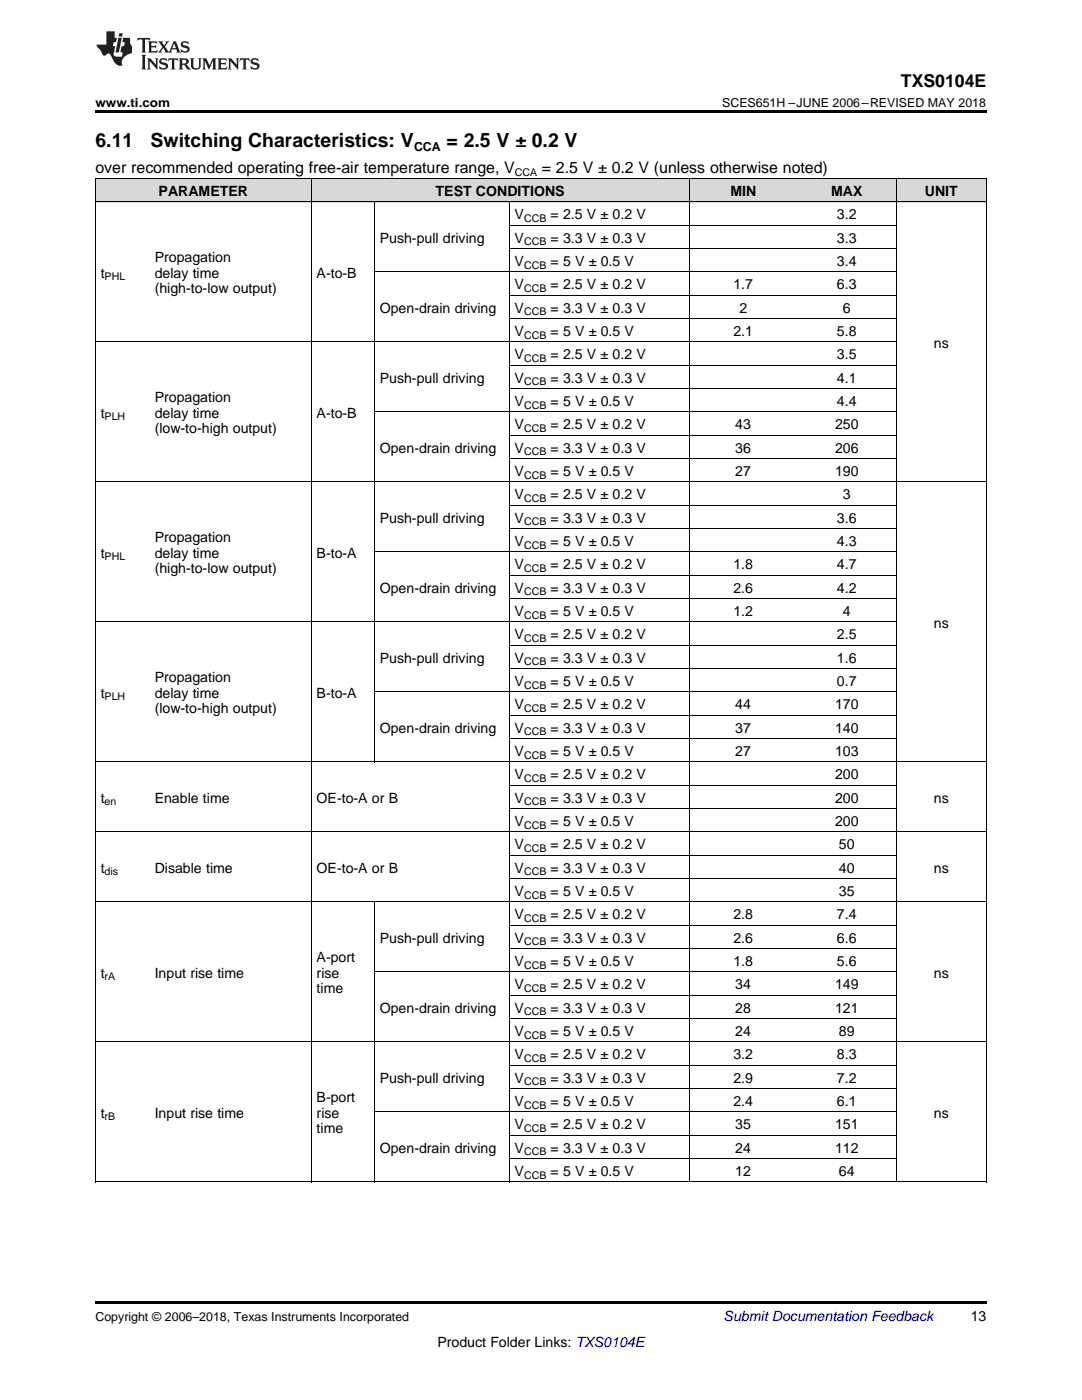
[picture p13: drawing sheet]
<svg xmlns="http://www.w3.org/2000/svg" width="216mm" height="279mm" viewBox="0 0 216 279" stroke-linecap="round" stroke-linejoin="round" font-family="sans-serif">
<defs><g id="words">
<g font-size="3.9">
<text x="19" y="29.3">6.11</text>
<text x="30.1" y="29.3">Switching Characteristics: V</text>
<text x="89.1" y="29.3">= 2.5 V ± 0.2 V</text>
</g>
<text font-size="3.5" x="179.8" y="17.3">TXS0104E</text>
<g font-size="3.2">
<text x="19" y="34.4">over recommended operating free-air temperature range, V</text>
<text x="108.1" y="34.4">= 2.5 V ± 0.2 V (unless otherwise noted)</text>
</g>
<g font-size="2.8">
<text x="31.6" y="39.1">PARAMETER</text>
<text x="86.9" y="39.1">TEST CONDITIONS</text>
<text x="145.7" y="39.1">MIN</text>
<text x="165.8" y="39.1">MAX</text>
<text x="184.5" y="39.1">UNIT</text>
<text x="102.7" y="43.7">V</text>
<text x="109.9" y="43.7">= 2.5 V ± 0.2 V</text>
<text x="167" y="43.7">3.2</text>
<text x="30.9" y="52.2">Propagation</text>
<text x="75.8" y="48.4">Push-pull driving</text>
<text x="102.7" y="48.4">V</text>
<text x="102.7" y="53.1">V</text>
<text x="109.9" y="48.4">= 3.3 V ± 0.3 V</text>
<text x="109.9" y="53.1">= 5 V ± 0.5 V</text>
<text x="167" y="48.4">3.3</text>
<text x="167" y="53.1">3.4</text>
<text x="20.1" y="55.4">t</text>
<text x="30.9" y="55.4">delay time</text>
<text x="30.9" y="58.6">(high-to-low output)</text>
<text x="63.2" y="55.4">A-to-B</text>
<text x="102.7" y="57.7">V</text>
<text x="109.9" y="57.7">= 2.5 V ± 0.2 V</text>
<text x="146.3" y="57.7">1.7</text>
<text x="167" y="57.7">6.3</text>
<text x="75.8" y="62.4">Open-drain driving</text>
<text x="102.7" y="62.4">V</text>
<text x="109.9" y="62.4">= 3.3 V ± 0.3 V</text>
<text x="147.5" y="62.4">2</text>
<text x="168.2" y="62.4">6</text>
<text x="102.7" y="67">V</text>
<text x="102.7" y="71.7">V</text>
<text x="109.9" y="67">= 5 V ± 0.5 V</text>
<text x="109.9" y="71.7">= 2.5 V ± 0.2 V</text>
<text x="146.3" y="67">2.1</text>
<text x="167" y="67">5.8</text>
<text x="167" y="71.7">3.5</text>
<text x="186.3" y="69.4">ns</text>
<text x="75.8" y="76.3">Push-pull driving</text>
<text x="102.7" y="76.3">V</text>
<text x="109.9" y="76.3">= 3.3 V ± 0.3 V</text>
<text x="167" y="76.3">4.1</text>
<text x="20.1" y="83.3">t</text>
<text x="30.9" y="80.2">Propagation</text>
<text x="30.9" y="83.3">delay time</text>
<text x="63.2" y="83.3">A-to-B</text>
<text x="102.7" y="81">V</text>
<text x="109.9" y="81">= 5 V ± 0.5 V</text>
<text x="167" y="81">4.4</text>
<text x="30.9" y="86.5">(low-to-high output)</text>
<text x="102.7" y="85.7">V</text>
<text x="109.9" y="85.7">= 2.5 V ± 0.2 V</text>
<text x="146.7" y="85.7">43</text>
<text x="166.6" y="85.7">250</text>
<text x="75.8" y="90.3">Open-drain driving</text>
<text x="102.7" y="90.3">V</text>
<text x="102.7" y="95">V</text>
<text x="109.9" y="90.3">= 3.3 V ± 0.3 V</text>
<text x="109.9" y="95">= 5 V ± 0.5 V</text>
<text x="146.7" y="90.3">36</text>
<text x="146.7" y="95">27</text>
<text x="166.6" y="90.3">206</text>
<text x="166.6" y="95">190</text>
<text x="102.7" y="99.6">V</text>
<text x="109.9" y="99.6">= 2.5 V ± 0.2 V</text>
<text x="168.2" y="99.6">3</text>
<text x="75.8" y="104.3">Push-pull driving</text>
<text x="102.7" y="104.3">V</text>
<text x="109.9" y="104.3">= 3.3 V ± 0.3 V</text>
<text x="167" y="104.3">3.6</text>
<text x="20.1" y="111.3">t</text>
<text x="30.9" y="108.1">Propagation</text>
<text x="30.9" y="111.3">delay time</text>
<text x="63.2" y="111.3">B-to-A</text>
<text x="102.7" y="108.9">V</text>
<text x="102.7" y="113.6">V</text>
<text x="109.9" y="108.9">= 5 V ± 0.5 V</text>
<text x="109.9" y="113.6">= 2.5 V ± 0.2 V</text>
<text x="146.3" y="113.6">1.8</text>
<text x="167" y="108.9">4.3</text>
<text x="167" y="113.6">4.7</text>
<text x="30.9" y="114.4">(high-to-low output)</text>
<text x="75.8" y="118.3">Open-drain driving</text>
<text x="102.7" y="118.3">V</text>
<text x="109.9" y="118.3">= 3.3 V ± 0.3 V</text>
<text x="146.3" y="118.3">2.6</text>
<text x="167" y="118.3">4.2</text>
<text x="102.7" y="122.9">V</text>
<text x="109.9" y="122.9">= 5 V ± 0.5 V</text>
<text x="146.3" y="122.9">1.2</text>
<text x="168.2" y="122.9">4</text>
<text x="186.3" y="125.2">ns</text>
<text x="102.7" y="127.6">V</text>
<text x="109.9" y="127.6">= 2.5 V ± 0.2 V</text>
<text x="167" y="127.6">2.5</text>
<text x="30.9" y="136">Propagation</text>
<text x="75.8" y="132.2">Push-pull driving</text>
<text x="102.7" y="132.2">V</text>
<text x="102.7" y="136.9">V</text>
<text x="109.9" y="132.2">= 3.3 V ± 0.3 V</text>
<text x="109.9" y="136.9">= 5 V ± 0.5 V</text>
<text x="167" y="132.2">1.6</text>
<text x="167" y="136.9">0.7</text>
<text x="20.1" y="139.2">t</text>
<text x="30.9" y="139.2">delay time</text>
<text x="30.9" y="142.4">(low-to-high output)</text>
<text x="63.2" y="139.2">B-to-A</text>
<text x="102.7" y="141.5">V</text>
<text x="109.9" y="141.5">= 2.5 V ± 0.2 V</text>
<text x="146.7" y="141.5">44</text>
<text x="166.6" y="141.5">170</text>
<text x="75.8" y="146.2">Open-drain driving</text>
<text x="102.7" y="146.2">V</text>
<text x="109.9" y="146.2">= 3.3 V ± 0.3 V</text>
<text x="146.7" y="146.2">37</text>
<text x="166.6" y="146.2">140</text>
<text x="102.7" y="150.8">V</text>
<text x="102.7" y="155.5">V</text>
<text x="109.9" y="150.8">= 5 V ± 0.5 V</text>
<text x="109.9" y="155.5">= 2.5 V ± 0.2 V</text>
<text x="146.7" y="150.8">27</text>
<text x="166.6" y="150.8">103</text>
<text x="166.6" y="155.5">200</text>
<text x="20.1" y="160.2">t</text>
<text x="30.9" y="160.2">Enable time</text>
<text x="63.2" y="160.2">OE-to-A or B</text>
<text x="102.7" y="160.2">V</text>
<text x="109.9" y="160.2">= 3.3 V ± 0.3 V</text>
<text x="166.6" y="160.2">200</text>
<text x="186.3" y="160.2">ns</text>
<text x="102.7" y="164.8">V</text>
<text x="109.9" y="164.8">= 5 V ± 0.5 V</text>
<text x="166.6" y="164.8">200</text>
<text x="102.7" y="169.5">V</text>
<text x="109.9" y="169.5">= 2.5 V ± 0.2 V</text>
<text x="167.4" y="169.5">50</text>
<text x="20.1" y="174.1">t</text>
<text x="30.9" y="174.1">Disable time</text>
<text x="63.2" y="174.1">OE-to-A or B</text>
<text x="102.7" y="174.1">V</text>
<text x="102.7" y="178.8">V</text>
<text x="109.9" y="174.1">= 3.3 V ± 0.3 V</text>
<text x="109.9" y="178.8">= 5 V ± 0.5 V</text>
<text x="167.4" y="174.1">40</text>
<text x="167.4" y="178.8">35</text>
<text x="186.3" y="174.1">ns</text>
<text x="102.7" y="183.4">V</text>
<text x="109.9" y="183.4">= 2.5 V ± 0.2 V</text>
<text x="146.3" y="183.4">2.8</text>
<text x="167" y="183.4">7.4</text>
<text x="63.2" y="191.9">A-port</text>
<text x="75.8" y="188.1">Push-pull driving</text>
<text x="102.7" y="188.1">V</text>
<text x="109.9" y="188.1">= 3.3 V ± 0.3 V</text>
<text x="146.3" y="188.1">2.6</text>
<text x="167" y="188.1">6.6</text>
<text x="20.1" y="195.1">t</text>
<text x="30.9" y="195.1">Input rise time</text>
<text x="63.2" y="195.1">rise</text>
<text x="102.7" y="192.8">V</text>
<text x="102.7" y="197.4">V</text>
<text x="109.9" y="192.8">= 5 V ± 0.5 V</text>
<text x="109.9" y="197.4">= 2.5 V ± 0.2 V</text>
<text x="146.3" y="192.8">1.8</text>
<text x="146.7" y="197.4">34</text>
<text x="166.6" y="197.4">149</text>
<text x="167" y="192.8">5.6</text>
<text x="186.3" y="195.1">ns</text>
<text x="63.2" y="198.3">time</text>
<text x="75.8" y="202.1">Open-drain driving</text>
<text x="102.7" y="202.1">V</text>
<text x="109.9" y="202.1">= 3.3 V ± 0.3 V</text>
<text x="146.7" y="202.1">28</text>
<text x="166.6" y="202.1">121</text>
<text x="102.7" y="206.7">V</text>
<text x="109.9" y="206.7">= 5 V ± 0.5 V</text>
<text x="146.7" y="206.7">24</text>
<text x="167.4" y="206.7">89</text>
<text x="102.7" y="211.4">V</text>
<text x="109.9" y="211.4">= 2.5 V ± 0.2 V</text>
<text x="146.3" y="211.4">3.2</text>
<text x="167" y="211.4">8.3</text>
<text x="63.2" y="219.9">B-port</text>
<text x="75.8" y="216">Push-pull driving</text>
<text x="102.7" y="216">V</text>
<text x="102.7" y="220.7">V</text>
<text x="109.9" y="216">= 3.3 V ± 0.3 V</text>
<text x="109.9" y="220.7">= 5 V ± 0.5 V</text>
<text x="146.3" y="216">2.9</text>
<text x="146.3" y="220.7">2.4</text>
<text x="167" y="216">7.2</text>
<text x="167" y="220.7">6.1</text>
<text x="20.1" y="223">t</text>
<text x="30.9" y="223">Input rise time</text>
<text x="63.2" y="223">rise</text>
<text x="63.2" y="226.2">time</text>
<text x="102.7" y="225.4">V</text>
<text x="109.9" y="225.4">= 2.5 V ± 0.2 V</text>
<text x="146.7" y="225.4">35</text>
<text x="166.6" y="225.4">151</text>
<text x="186.3" y="223">ns</text>
<text x="75.8" y="230">Open-drain driving</text>
<text x="102.7" y="230">V</text>
<text x="109.9" y="230">= 3.3 V ± 0.3 V</text>
<text x="146.7" y="230">24</text>
<text x="166.6" y="230">112</text>
<text x="102.7" y="234.7">V</text>
<text x="109.9" y="234.7">= 5 V ± 0.5 V</text>
<text x="146.7" y="234.7">12</text>
<text x="167.4" y="234.7">64</text>
<text x="193.7" y="263.6">13</text>
<text x="87.3" y="268.9">Product Folder Links: TXS0104E</text>
</g>
<text font-size="2.8" fill="#0000c8" x="144.4" y="263.6">Submit Documentation Feedback</text>
<g font-size="2.5">
<text x="19" y="21.4">www.ti.com</text>
<text x="144.1" y="21.4">SCES651H –JUNE 2006–REVISED MAY 2018</text>
<text x="82.6" y="30.1">CCA</text>
<text x="19" y="263.6">Copyright © 2006–2018, Texas Instruments Incorporated</text>
</g>
<g font-size="2.1">
<text x="102.7" y="35.1">CCA</text>
<text x="104.6" y="44.3">CCB</text>
<text x="104.6" y="49">CCB</text>
<text x="104.6" y="53.6">CCB</text>
<text x="20.9" y="56">PHL</text>
<text x="104.6" y="58.3">CCB</text>
<text x="104.6" y="62.9">CCB</text>
<text x="104.6" y="67.6">CCB</text>
<text x="104.6" y="72.2">CCB</text>
<text x="104.6" y="76.9">CCB</text>
<text x="20.9" y="83.9">PLH</text>
<text x="104.6" y="81.6">CCB</text>
<text x="104.6" y="86.2">CCB</text>
<text x="104.6" y="90.9">CCB</text>
<text x="104.6" y="95.5">CCB</text>
<text x="104.6" y="100.2">CCB</text>
<text x="104.6" y="104.8">CCB</text>
<text x="20.9" y="111.8">PHL</text>
<text x="104.6" y="109.5">CCB</text>
<text x="104.6" y="114.2">CCB</text>
<text x="104.6" y="118.8">CCB</text>
<text x="104.6" y="123.5">CCB</text>
<text x="104.6" y="128.1">CCB</text>
<text x="104.6" y="132.8">CCB</text>
<text x="104.6" y="137.4">CCB</text>
<text x="20.9" y="139.8">PLH</text>
<text x="104.6" y="142.1">CCB</text>
<text x="104.6" y="146.8">CCB</text>
<text x="104.6" y="151.4">CCB</text>
<text x="20.9" y="160.7">en</text>
<text x="104.6" y="156.1">CCB</text>
<text x="104.6" y="160.7">CCB</text>
<text x="104.6" y="165.4">CCB</text>
<text x="104.6" y="170">CCB</text>
<text x="20.9" y="174.7">dis</text>
<text x="104.6" y="174.7">CCB</text>
<text x="104.6" y="179.4">CCB</text>
<text x="104.6" y="184">CCB</text>
<text x="104.6" y="188.7">CCB</text>
<text x="20.9" y="195.7">rA</text>
<text x="104.6" y="193.3">CCB</text>
<text x="104.6" y="198">CCB</text>
<text x="104.6" y="202.6">CCB</text>
<text x="104.6" y="207.3">CCB</text>
<text x="104.6" y="211.9">CCB</text>
<text x="104.6" y="216.6">CCB</text>
<text x="104.6" y="221.3">CCB</text>
<text x="20.9" y="223.6">rB</text>
<text x="104.6" y="225.9">CCB</text>
<text x="104.6" y="230.6">CCB</text>
<text x="104.6" y="235.2">CCB</text>
</g>
</g></defs>
<g fill="#d8d8d8">
<path d="M19 35.7h10.8v4.7h-10.8z"/>
<path d="M29.8 35.7h32.3v4.7h-32.3z"/>
<path d="M62.1 35.7h12.6v4.7h-12.6z"/>
<path d="M74.7 35.7h26.9v4.7h-26.9z"/>
<path d="M101.6 35.7h35.9v4.7h-35.9z"/>
<path d="M137.5 35.7h21.6v4.7h-21.6z"/>
<path d="M159.1 35.7h19.8v4.7h-19.8z"/>
<path d="M178.9 35.7h17.9v4.7h-17.9z"/>
</g>
<path d="M19 22h177.8v.5h-177.8zM19 259.7h177.8v.5h-177.8z" fill="#000"/>
<g fill="none" stroke="#000" stroke-width=".2">
<path d="M19 35.6h177.8M19.1 35.7v200.2M62.1 35.7v200.2M137.5 35.7v200.2M178.8 35.7v200.2M196.8 35.7v200.2M19 40.3h177.8M74.7 40.3v111.8M74.7 54.3h104.2M101.6 40.3v195.6M101.6 58.9h77.3M101.6 49.6h77.3"/>
<path d="M101.6 45h77.3M19 68.2h159.9M101.6 77.6h77.3M101.6 72.9h77.3M101.6 63.6h77.3M19 96.2h177.8M74.7 82.2h104.2M101.6 91.5h77.3M101.6 86.9h77.3M74.7 110.2h104.2M101.6 119.5h77.3M101.6 114.8h77.3"/>
<path d="M101.6 105.5h77.3M101.6 100.8h77.3M19 124.1h159.9M74.7 138.1h104.2M101.6 133.4h77.3M101.6 128.8h77.3M19 152.1h177.8M101.6 156.7h77.3M101.6 147.4h77.3M101.6 142.8h77.3M19 166h177.8M101.6 175.3h77.3"/>
<path d="M101.6 170.7h77.3M101.6 161.4h77.3M19 180h177.8M74.7 180v55.9M74.7 194h104.2M101.6 198.6h77.3M101.6 189.3h77.3M101.6 184.7h77.3M19 207.9h177.8M101.6 217.3h77.3M101.6 212.6h77.3M101.6 203.3h77.3"/>
<path d="M19 235.9h177.8M74.7 221.9h104.2M101.6 231.2h77.3M101.6 226.6h77.3"/>
</g>
<g fill="#231f20">
<path d="M27.5 7.6l-.1 .5 .4-.2h.6v.1v2.1l-.2 .4h1l-.3-.4v-2.1l.1-.1h.5l.5 .2-.2-.5zM29.5 8.3l.2 .3v1.5l-.2 .4h1.8l.2-.6a1.04 1.04 0 0 1-1.3 .2v-.7h.6l.3 .2v-.6l-.3 .2h-.6v-.6l.8-.1 .4 .3-.2-.5zM31.5 8.3l.9 1.1-.9 1.1h.8l-.2-.2 .5-.7 .4 .7-.2 .2h1.5l-.1-.2 .1-.4h.9l.1 .4-.2 .2h1l-.3-.3-.7-1.9h-.5l-.9 2-.8-1 .9-1h-.8l.1 .3-.3 .5-.4-.6 .2-.2zM34.7 8.6l.4 1h-.7zM36.3 8.4a.63 .63 0 0 0-.2 .7 .63 .63 0 0 0 .6 .4l.6 .2 .1 .2a.75 .75 0 0 1-.7 .4 .75 .75 0 0 1-.6-.5l.1 .7 .1-.1a1.11 1.11 0 0 0 1.5-.6 1.13 1.13 0 0 0-1.2-.8l-.1-.4a1.04 1.04 0 0 1 1.2 .2l-.2-.5-.1 .1-.5-.2zM28.2 10.9l.2 .4v2.2l-.2 .4h1l-.3-.4v-2.2l.3-.4zM29.3 11.6l.3 .4v1.5l-.3 .4h.8l-.2-.4v-1.3l1.5 1.7v-1.9l.2-.4h-.7l.2 .4v.9l-1.1-1.3zM32 11.8a.62 .62 0 0 0-.2 .7 .62 .62 0 0 0 .6 .4l.6 .1 .1 .3a.76 .76 0 0 1-.7 .3 .76 .76 0 0 1-.6-.4l.1 .7 .1-.1a1.11 1.11 0 0 0 1.5-.6 1.13 1.13 0 0 0-1.2-.8l-.1-.4a1.04 1.04 0 0 1 1.2 .2l-.2-.6-.1 .1-.5-.1zM33.7 11.6l-.2 .6a.61 .61 0 0 1 .8-.3v1.6l-.2 .4h.9l-.2-.4v-1.6a.63 .63 0 0 1 .8 .3l-.2-.6zM35.6 11.6l.3 .4v1.5l-.3 .4h1l-.2-.2v-.8l.5 .2a.76 .76 0 0 0 1.2 .7l-1-1a.58 .58 0 0 0 .6-.5 .58 .58 0 0 0-.5-.6zM36.4 11.9h.1a.45 .45 0 0 1 .5 .1 .45 .45 0 0 1 .1 .5l-.7 .2zM37.9 11.6l.2 .2a2.17 2.17 0 0 0 .3 1.9 .99 .99 0 0 0 1.6-.6v-1.1l.2-.4h-.7l.2 .2a1.92 1.92 0 0 1-.2 1.8 .6 .6 0 0 1-.9-.5v-1.1l.2-.4zM40.4 11.6l.2 .4v1.5l-.2 .4h.7l-.2-.4v-1.4l.8 1.8 .8-1.8v1.4l-.2 .4h.9l-.2-.4v-1.5l.2-.4h-.8l-.6 1.5-.6-1.5zM43.4 11.6l.2 .4v1.5l-.2 .4h1.8l.2-.6a1.04 1.04 0 0 1-1.3 .1v-.6h.5l.4 .2v-.6l-.4 .2h-.5v-.7h.8l.3 .3-.1-.6zM45.5 11.6l.2 .4v1.5l-.2 .4h.7l-.2-.4v-1.3l1.5 1.7v-1.9l.2-.4h-.7l.2 .4v.9l-1.1-1.3zM47.9 11.6l-.1 .6a.61 .61 0 0 1 .8-.3v1.6l-.3 .4h1l-.3-.4 .1-1.6a.63 .63 0 0 1 .7 .3l-.1-.6zM50.2 11.8a.62 .62 0 0 0-.2 .7 .62 .62 0 0 0 .6 .4l.6 .1 .2 .3a.76 .76 0 0 1-.8 .3 .76 .76 0 0 1-.6-.4l.1 .7 .2-.1a1.11 1.11 0 0 0 1.5-.6 1.13 1.13 0 0 0-1.3-.8l-.1-.4a1.04 1.04 0 0 1 1.2 .2l-.1-.6-.2 .1-.5-.1z"/>
<path d="M21.2 6.3v2.6h-1.9l.1 .4 .7 .9a.91 .91 0 0 0 1 .8 .56 .56 0 0 1 .5-.3 .56 .56 0 0 1 .5 .3l.4 .8a1.53 1.53 0 0 0 1.9 1.2 1.54 1.54 0 0 1 1-2.1l.9-.3v-1.4a1.52 1.52 0 0 1-.3-1.6h-1.4l-.2 .8h.5l-.2 .8h-.4l-.2 1v.2l.4 .1-.2 .8a1.93 1.93 0 0 1-1.6-.3l.3-1.8h-.5l.2-.8h.4l.2-.8h-.4v-1.3zM23.6 7.6l-.6 2.9h.7l.6-2.9zM23.8 6.6l-.1 .7h.6l.2-.7z"/>
</g>
<use href="#words"/>
</svg>
